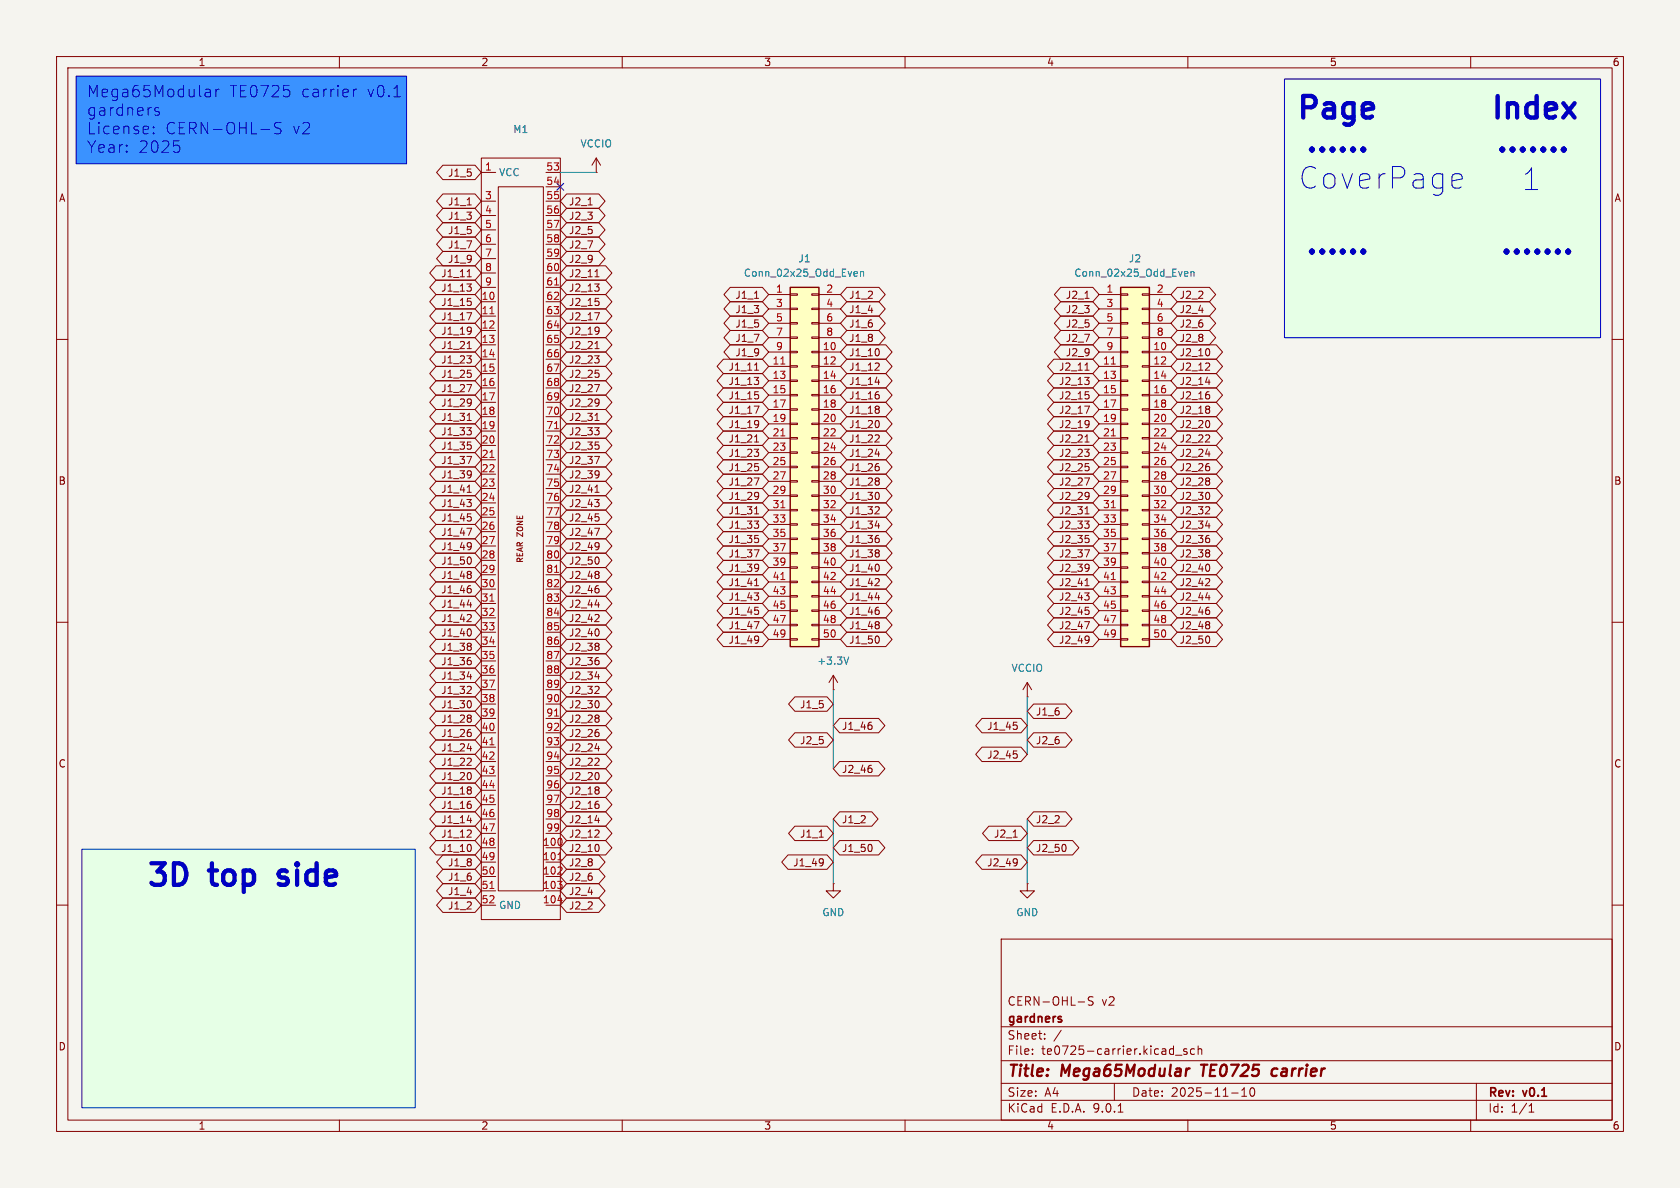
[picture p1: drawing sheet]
<svg xmlns="http://www.w3.org/2000/svg" width="297mm" height="210mm" viewBox="0 0 297 210" stroke-linecap="round" stroke-linejoin="round" font-family="sans-serif">
<defs><g id="words">
<g font-size="5.3" fill="#0000c2">
<text x="228.7" y="22.1">Page</text>
<text x="230.3" y="27.9">......</text>
<text x="263.9" y="27.9">.......</text>
<text x="229.6" y="33.6">CoverPage</text>
<text x="269.1" y="33.9">1</text>
<text x="230.3" y="46">......</text>
<text x="264.7" y="46">.......</text>
<text x="25.5" y="157.7">3D</text>
<text x="37.3" y="157.7">top</text>
<text x="50.8" y="157.7">side</text>
</g>
<g font-size="2.8" fill="#0000c2">
<text x="15.2" y="17.5">Mega65Modular</text>
<text x="40.4" y="17.5">TE0725</text>
<text x="53.2" y="17.5">carrier</text>
<text x="64.8" y="17.5">v0.1</text>
<text x="15.2" y="20.8">gardners</text>
<text x="15.2" y="24">License:</text>
<text x="15.2" y="27.3">Year:</text>
<text x="24.4" y="27.3">2025</text>
<text x="29.1" y="24">CERN-OHL-S</text>
<text x="51.6" y="24">v2</text>
</g>
<g font-size="2.8" fill="#840000">
<text x="178" y="190.9">Title:</text>
<text x="187.7" y="190.9">Mega65Modular</text>
<text x="213.2" y="190.9">TE0725</text>
<text x="226.5" y="190.9">carrier</text>
</g>
<g font-size="2.1" fill="#840000">
<text x="178" y="178">CERN-OHL-S</text>
<text x="194.7" y="178">v2</text>
<text x="178" y="184">Sheet:</text>
<text x="178" y="181.2">gardners</text>
<text x="178" y="186.7">File:</text>
<text x="184.1" y="186.7">te0725-carrier.kicad_sch</text>
<text x="178" y="196.9">KiCad</text>
<text x="178" y="194.1">Size:</text>
<text x="184.7" y="194.1">A4</text>
<text x="185.7" y="196.9">E.D.A.</text>
<text x="193.3" y="196.9">9.0.1</text>
<text x="200" y="194.1">Date:</text>
<text x="207" y="194.1">2025-11-10</text>
<text x="263" y="194.3">Rev:</text>
<text x="263" y="196.9">Id:</text>
<text x="267.1" y="196.9">1/1</text>
<text x="269.4" y="194.3">v0.1</text>
</g>
<g font-size="1.8" fill="#840000">
<text x="35" y="11.9">1</text>
<text x="85" y="11.9">2</text>
<text x="135" y="11.9">3</text>
<text x="185" y="11.9">4</text>
<text x="235" y="11.9">5</text>
<text x="285" y="11.9">6</text>
<text x="10.3" y="35.9">A</text>
<text x="79.1" y="31.4">J1_5</text>
<text x="285.3" y="35.9">A</text>
<text x="79.1" y="36.5">J1_1</text>
<text x="79.1" y="39.1">J1_3</text>
<text x="79.1" y="41.6">J1_5</text>
<text x="100.5" y="36.5">J2_1</text>
<text x="100.5" y="39.1">J2_3</text>
<text x="100.5" y="41.6">J2_5</text>
<text x="79.1" y="44.1">J1_7</text>
<text x="79.1" y="46.7">J1_9</text>
<text x="100.5" y="44.1">J2_7</text>
<text x="100.5" y="46.7">J2_9</text>
<text x="77.9" y="49.2">J1_11</text>
<text x="77.9" y="51.8">J1_13</text>
<text x="100.5" y="49.2">J2_11</text>
<text x="100.5" y="51.8">J2_13</text>
<text x="129.9" y="53">J1_1</text>
<text x="150" y="53">J1_2</text>
<text x="188.3" y="53">J2_1</text>
<text x="208.4" y="53">J2_2</text>
<text x="77.9" y="56.8">J1_17</text>
<text x="77.9" y="54.3">J1_15</text>
<text x="77.9" y="59.4">J1_19</text>
<text x="100.5" y="56.8">J2_17</text>
<text x="100.5" y="54.3">J2_15</text>
<text x="100.5" y="59.4">J2_19</text>
<text x="129.9" y="55.6">J1_3</text>
<text x="129.9" y="58.1">J1_5</text>
<text x="150" y="55.6">J1_4</text>
<text x="150" y="58.1">J1_6</text>
<text x="188.3" y="58.1">J2_5</text>
<text x="188.3" y="55.6">J2_3</text>
<text x="208.4" y="58.1">J2_6</text>
<text x="208.4" y="55.6">J2_4</text>
<text x="77.9" y="64.5">J1_23</text>
<text x="77.9" y="61.9">J1_21</text>
<text x="100.5" y="61.9">J2_21</text>
<text x="100.5" y="64.5">J2_23</text>
<text x="128.7" y="65.7">J1_11</text>
<text x="129.9" y="60.6">J1_7</text>
<text x="129.9" y="63.2">J1_9</text>
<text x="150" y="63.2">J1_10</text>
<text x="150" y="60.6">J1_8</text>
<text x="150" y="65.7">J1_12</text>
<text x="187.1" y="65.7">J2_11</text>
<text x="188.3" y="63.2">J2_9</text>
<text x="188.3" y="60.6">J2_7</text>
<text x="208.4" y="60.6">J2_8</text>
<text x="208.4" y="65.7">J2_12</text>
<text x="208.4" y="63.2">J2_10</text>
<text x="77.9" y="69.5">J1_27</text>
<text x="77.9" y="67">J1_25</text>
<text x="100.5" y="69.5">J2_27</text>
<text x="100.5" y="67">J2_25</text>
<text x="128.7" y="70.8">J1_15</text>
<text x="128.7" y="68.3">J1_13</text>
<text x="150" y="70.8">J1_16</text>
<text x="150" y="68.3">J1_14</text>
<text x="187.1" y="68.3">J2_13</text>
<text x="187.1" y="70.8">J2_15</text>
<text x="208.4" y="70.8">J2_16</text>
<text x="208.4" y="68.3">J2_14</text>
<text x="77.9" y="77.2">J1_33</text>
<text x="77.9" y="72.1">J1_29</text>
<text x="77.9" y="74.6">J1_31</text>
<text x="100.5" y="77.2">J2_33</text>
<text x="100.5" y="74.6">J2_31</text>
<text x="100.5" y="72.1">J2_29</text>
<text x="128.7" y="75.9">J1_19</text>
<text x="128.7" y="73.3">J1_17</text>
<text x="150" y="73.3">J1_18</text>
<text x="150" y="75.9">J1_20</text>
<text x="187.1" y="75.9">J2_19</text>
<text x="187.1" y="73.3">J2_17</text>
<text x="208.4" y="73.3">J2_18</text>
<text x="208.4" y="75.9">J2_20</text>
<text x="77.9" y="79.7">J1_35</text>
<text x="77.9" y="82.2">J1_37</text>
<text x="100.5" y="82.2">J2_37</text>
<text x="100.5" y="79.7">J2_35</text>
<text x="128.7" y="83.5">J1_25</text>
<text x="128.7" y="81">J1_23</text>
<text x="128.7" y="78.4">J1_21</text>
<text x="150" y="78.4">J1_22</text>
<text x="150" y="81">J1_24</text>
<text x="150" y="83.5">J1_26</text>
<text x="187.1" y="83.5">J2_25</text>
<text x="187.1" y="81">J2_23</text>
<text x="187.1" y="78.4">J2_21</text>
<text x="208.4" y="78.4">J2_22</text>
<text x="208.4" y="81">J2_24</text>
<text x="208.4" y="83.5">J2_26</text>
<text x="10.3" y="85.9">B</text>
<text x="77.9" y="89.9">J1_43</text>
<text x="77.9" y="87.3">J1_41</text>
<text x="77.9" y="84.8">J1_39</text>
<text x="100.5" y="87.3">J2_41</text>
<text x="100.5" y="89.9">J2_43</text>
<text x="100.5" y="84.8">J2_39</text>
<text x="128.7" y="86">J1_27</text>
<text x="128.7" y="88.6">J1_29</text>
<text x="150" y="88.6">J1_30</text>
<text x="150" y="86">J1_28</text>
<text x="187.1" y="88.6">J2_29</text>
<text x="187.1" y="86">J2_27</text>
<text x="208.4" y="88.6">J2_30</text>
<text x="208.4" y="86">J2_28</text>
<text x="285.3" y="85.9">B</text>
<text x="77.9" y="94.9">J1_47</text>
<text x="77.9" y="92.4">J1_45</text>
<text x="100.5" y="92.4">J2_45</text>
<text x="100.5" y="94.9">J2_47</text>
<text x="128.7" y="91.1">J1_31</text>
<text x="128.7" y="93.7">J1_33</text>
<text x="150" y="93.7">J1_34</text>
<text x="150" y="91.1">J1_32</text>
<text x="187.1" y="91.1">J2_31</text>
<text x="187.1" y="93.7">J2_33</text>
<text x="208.4" y="93.7">J2_34</text>
<text x="208.4" y="91.1">J2_32</text>
<text x="77.9" y="97.5">J1_49</text>
<text x="77.9" y="100">J1_50</text>
<text x="100.5" y="97.5">J2_49</text>
<text x="100.5" y="100">J2_50</text>
<text x="128.7" y="98.7">J1_37</text>
<text x="128.7" y="96.2">J1_35</text>
<text x="128.7" y="101.3">J1_39</text>
<text x="150" y="101.3">J1_40</text>
<text x="150" y="98.7">J1_38</text>
<text x="150" y="96.2">J1_36</text>
<text x="187.1" y="101.3">J2_39</text>
<text x="187.1" y="96.2">J2_35</text>
<text x="187.1" y="98.7">J2_37</text>
<text x="208.4" y="98.7">J2_38</text>
<text x="208.4" y="101.3">J2_40</text>
<text x="208.4" y="96.2">J2_36</text>
<text x="77.9" y="107.6">J1_44</text>
<text x="77.9" y="105.1">J1_46</text>
<text x="77.9" y="102.6">J1_48</text>
<text x="100.5" y="102.6">J2_48</text>
<text x="100.5" y="105.1">J2_46</text>
<text x="100.5" y="107.6">J2_44</text>
<text x="128.7" y="106.4">J1_43</text>
<text x="128.7" y="103.8">J1_41</text>
<text x="150" y="103.8">J1_42</text>
<text x="150" y="106.4">J1_44</text>
<text x="187.1" y="103.8">J2_41</text>
<text x="187.1" y="106.4">J2_43</text>
<text x="208.4" y="103.8">J2_42</text>
<text x="208.4" y="106.4">J2_44</text>
<text x="77.9" y="110.2">J1_42</text>
<text x="77.9" y="112.7">J1_40</text>
<text x="100.5" y="112.7">J2_40</text>
<text x="100.5" y="110.2">J2_42</text>
<text x="128.7" y="114">J1_49</text>
<text x="128.7" y="111.4">J1_47</text>
<text x="128.7" y="108.9">J1_45</text>
<text x="150" y="111.4">J1_48</text>
<text x="150" y="114">J1_50</text>
<text x="150" y="108.9">J1_46</text>
<text x="187.1" y="111.4">J2_47</text>
<text x="187.1" y="114">J2_49</text>
<text x="187.1" y="108.9">J2_45</text>
<text x="208.4" y="111.4">J2_48</text>
<text x="208.4" y="108.9">J2_46</text>
<text x="208.4" y="114">J2_50</text>
<text x="77.9" y="115.3">J1_38</text>
<text x="77.9" y="117.8">J1_36</text>
<text x="100.5" y="115.3">J2_38</text>
<text x="100.5" y="117.8">J2_36</text>
<text x="77.9" y="120.3">J1_34</text>
<text x="77.9" y="122.9">J1_32</text>
<text x="77.9" y="125.4">J1_30</text>
<text x="100.5" y="122.9">J2_32</text>
<text x="100.5" y="125.4">J2_30</text>
<text x="100.5" y="120.3">J2_34</text>
<text x="141.3" y="125.4">J1_5</text>
<text x="77.9" y="130.5">J1_26</text>
<text x="77.9" y="128">J1_28</text>
<text x="100.5" y="128">J2_28</text>
<text x="100.5" y="130.5">J2_26</text>
<text x="141.3" y="131.8">J2_5</text>
<text x="148.7" y="129.2">J1_46</text>
<text x="174.4" y="129.2">J1_45</text>
<text x="183" y="131.8">J2_6</text>
<text x="183" y="126.7">J1_6</text>
<text x="10.3" y="135.9">C</text>
<text x="77.9" y="135.6">J1_22</text>
<text x="77.9" y="133">J1_24</text>
<text x="100.5" y="135.6">J2_22</text>
<text x="100.5" y="133">J2_24</text>
<text x="148.7" y="136.8">J2_46</text>
<text x="174.4" y="134.3">J2_45</text>
<text x="285.3" y="135.9">C</text>
<text x="77.9" y="138.1">J1_20</text>
<text x="77.9" y="140.7">J1_18</text>
<text x="77.9" y="143.2">J1_16</text>
<text x="100.5" y="140.7">J2_18</text>
<text x="100.5" y="143.2">J2_16</text>
<text x="100.5" y="138.1">J2_20</text>
<text x="77.9" y="145.7">J1_14</text>
<text x="77.9" y="148.3">J1_12</text>
<text x="100.5" y="145.7">J2_14</text>
<text x="100.5" y="148.3">J2_12</text>
<text x="141.3" y="148.3">J1_1</text>
<text x="148.7" y="145.7">J1_2</text>
<text x="175.6" y="148.3">J2_1</text>
<text x="183" y="145.7">J2_2</text>
<text x="77.9" y="150.8">J1_10</text>
<text x="79.1" y="153.4">J1_8</text>
<text x="79.1" y="155.9">J1_6</text>
<text x="100.5" y="150.8">J2_10</text>
<text x="100.5" y="153.4">J2_8</text>
<text x="100.5" y="155.9">J2_6</text>
<text x="140.1" y="153.4">J1_49</text>
<text x="148.7" y="150.8">J1_50</text>
<text x="174.4" y="153.4">J2_49</text>
<text x="183" y="150.8">J2_50</text>
<text x="79.1" y="161">J1_2</text>
<text x="79.1" y="158.4">J1_4</text>
<text x="100.5" y="161">J2_2</text>
<text x="100.5" y="158.4">J2_4</text>
<text x="10.3" y="185.9">D</text>
<text x="285.3" y="185.9">D</text>
<text x="35" y="199.9">1</text>
<text x="85" y="199.9">2</text>
<text x="135" y="199.9">3</text>
<text x="185" y="199.9">4</text>
<text x="235" y="199.9">5</text>
<text x="285" y="199.9">6</text>
</g>
<g font-size="1.8" fill="#006464">
<text x="90.6" y="23.7">M1</text>
<text x="102.5" y="26.3">VCCIO</text>
<text x="88.1" y="31.3">VCC</text>
<text x="141" y="46.6">J1</text>
<text x="199.5" y="46.6">J2</text>
<text x="131.4" y="49.1">Conn_02x25_Odd_Even</text>
<text x="189.8" y="49.1">Conn_02x25_Odd_Even</text>
<text x="144.4" y="117.7">+3.3V</text>
<text x="178.7" y="119">VCCIO</text>
<text x="88.1" y="160.9">GND</text>
<text x="145.3" y="162.2">GND</text>
<text x="179.6" y="162.2">GND</text>
</g>
<g font-size="1.8" fill="#a90000">
<text x="85.7" y="30.2">1</text>
<text x="85.7" y="35.3">3</text>
<text x="96.5" y="30.2">53</text>
<text x="96.5" y="32.8">54</text>
<text x="96.5" y="35.3">55</text>
<text x="85.7" y="37.8">4</text>
<text x="85.7" y="40.4">5</text>
<text x="96.5" y="37.8">56</text>
<text x="96.5" y="40.4">57</text>
<text x="85.7" y="42.9">6</text>
<text x="85.7" y="45.5">7</text>
<text x="96.5" y="42.9">58</text>
<text x="96.5" y="45.5">59</text>
<text x="85" y="53.1">10</text>
<text x="85.7" y="48">8</text>
<text x="85.7" y="50.5">9</text>
<text x="96.5" y="48">60</text>
<text x="96.5" y="50.5">61</text>
<text x="96.5" y="53.1">62</text>
<text x="137.1" y="51.8">1</text>
<text x="146" y="51.8">2</text>
<text x="195.5" y="51.8">1</text>
<text x="204.4" y="51.8">2</text>
<text x="85" y="55.6">11</text>
<text x="85" y="58.2">12</text>
<text x="96.5" y="55.6">63</text>
<text x="96.5" y="58.2">64</text>
<text x="137.1" y="54.4">3</text>
<text x="137.1" y="56.9">5</text>
<text x="137.1" y="59.4">7</text>
<text x="146" y="54.4">4</text>
<text x="146" y="56.9">6</text>
<text x="146" y="59.4">8</text>
<text x="195.5" y="54.4">3</text>
<text x="195.5" y="56.9">5</text>
<text x="195.5" y="59.4">7</text>
<text x="204.4" y="54.4">4</text>
<text x="204.4" y="56.9">6</text>
<text x="204.4" y="59.4">8</text>
<text x="85" y="60.7">13</text>
<text x="85" y="63.2">14</text>
<text x="85" y="65.8">15</text>
<text x="96.5" y="60.7">65</text>
<text x="96.5" y="63.2">66</text>
<text x="96.5" y="65.8">67</text>
<text x="136.5" y="64.5">11</text>
<text x="137.1" y="62">9</text>
<text x="145.4" y="62">10</text>
<text x="145.4" y="64.5">12</text>
<text x="194.9" y="64.5">11</text>
<text x="195.5" y="62">9</text>
<text x="203.8" y="62">10</text>
<text x="203.8" y="64.5">12</text>
<text x="85" y="68.3">16</text>
<text x="85" y="70.9">17</text>
<text x="96.5" y="68.3">68</text>
<text x="96.5" y="70.9">69</text>
<text x="136.5" y="67.1">13</text>
<text x="136.5" y="69.6">15</text>
<text x="145.4" y="67.1">14</text>
<text x="145.4" y="69.6">16</text>
<text x="194.9" y="67.1">13</text>
<text x="194.9" y="69.6">15</text>
<text x="203.8" y="67.1">14</text>
<text x="203.8" y="69.6">16</text>
<text x="85" y="73.4">18</text>
<text x="85" y="75.9">19</text>
<text x="96.5" y="73.4">70</text>
<text x="96.5" y="75.9">71</text>
<text x="136.5" y="72.1">17</text>
<text x="136.5" y="74.7">19</text>
<text x="136.5" y="77.2">21</text>
<text x="145.4" y="72.1">18</text>
<text x="145.4" y="74.7">20</text>
<text x="145.4" y="77.2">22</text>
<text x="194.9" y="72.1">17</text>
<text x="194.9" y="74.7">19</text>
<text x="194.9" y="77.2">21</text>
<text x="203.8" y="72.1">18</text>
<text x="203.8" y="74.7">20</text>
<text x="203.8" y="77.2">22</text>
<text x="85" y="78.5">20</text>
<text x="85" y="81">21</text>
<text x="85" y="83.6">22</text>
<text x="96.5" y="78.5">72</text>
<text x="96.5" y="81">73</text>
<text x="96.5" y="83.6">74</text>
<text x="136.5" y="79.8">23</text>
<text x="136.5" y="82.3">25</text>
<text x="145.4" y="79.8">24</text>
<text x="145.4" y="82.3">26</text>
<text x="194.9" y="79.8">23</text>
<text x="194.9" y="82.3">25</text>
<text x="203.8" y="79.8">24</text>
<text x="203.8" y="82.3">26</text>
<text x="85" y="86.1">23</text>
<text x="85" y="88.6">24</text>
<text x="96.5" y="86.1">75</text>
<text x="96.5" y="88.6">76</text>
<text x="136.5" y="84.8">27</text>
<text x="136.5" y="87.4">29</text>
<text x="136.5" y="89.9">31</text>
<text x="145.4" y="84.8">28</text>
<text x="145.4" y="87.4">30</text>
<text x="145.4" y="89.9">32</text>
<text x="194.9" y="84.8">27</text>
<text x="194.9" y="87.4">29</text>
<text x="194.9" y="89.9">31</text>
<text x="203.8" y="84.8">28</text>
<text x="203.8" y="87.4">30</text>
<text x="203.8" y="89.9">32</text>
<text x="85" y="91.2">25</text>
<text x="85" y="93.7">26</text>
<text x="96.5" y="91.2">77</text>
<text x="96.5" y="93.7">78</text>
<text x="136.5" y="92.5">33</text>
<text x="136.5" y="95">35</text>
<text x="145.4" y="92.5">34</text>
<text x="145.4" y="95">36</text>
<text x="194.9" y="92.5">33</text>
<text x="194.9" y="95">35</text>
<text x="203.8" y="92.5">34</text>
<text x="203.8" y="95">36</text>
<text x="85" y="96.3">27</text>
<text x="85" y="98.8">28</text>
<text x="85" y="101.3">29</text>
<text x="96.5" y="96.3">79</text>
<text x="96.5" y="98.8">80</text>
<text x="96.5" y="101.3">81</text>
<text x="136.5" y="97.5">37</text>
<text x="136.5" y="100.1">39</text>
<text x="145.4" y="97.5">38</text>
<text x="145.4" y="100.1">40</text>
<text x="194.9" y="97.5">37</text>
<text x="194.9" y="100.1">39</text>
<text x="203.8" y="97.5">38</text>
<text x="203.8" y="100.1">40</text>
<text x="85" y="103.9">30</text>
<text x="85" y="106.4">31</text>
<text x="96.5" y="103.9">82</text>
<text x="96.5" y="106.4">83</text>
<text x="136.5" y="102.6">41</text>
<text x="136.5" y="105.2">43</text>
<text x="136.5" y="107.7">45</text>
<text x="145.4" y="102.6">42</text>
<text x="145.4" y="105.2">44</text>
<text x="145.4" y="107.7">46</text>
<text x="194.9" y="102.6">41</text>
<text x="194.9" y="105.2">43</text>
<text x="194.9" y="107.7">45</text>
<text x="203.8" y="102.6">42</text>
<text x="203.8" y="105.2">44</text>
<text x="203.8" y="107.7">46</text>
<text x="85" y="109">32</text>
<text x="85" y="111.5">33</text>
<text x="96.5" y="109">84</text>
<text x="96.5" y="111.5">85</text>
<text x="136.5" y="110.2">47</text>
<text x="136.5" y="112.8">49</text>
<text x="145.4" y="110.2">48</text>
<text x="145.4" y="112.8">50</text>
<text x="194.9" y="110.2">47</text>
<text x="194.9" y="112.8">49</text>
<text x="203.8" y="110.2">48</text>
<text x="203.8" y="112.8">50</text>
<text x="85" y="114">34</text>
<text x="85" y="116.6">35</text>
<text x="85" y="119.1">36</text>
<text x="96.5" y="114">86</text>
<text x="96.5" y="116.6">87</text>
<text x="96.5" y="119.1">88</text>
<text x="85" y="121.7">37</text>
<text x="85" y="124.2">38</text>
<text x="96.5" y="121.7">89</text>
<text x="96.5" y="124.2">90</text>
<text x="85" y="126.7">39</text>
<text x="85" y="129.3">40</text>
<text x="85" y="131.8">41</text>
<text x="96.5" y="126.7">91</text>
<text x="96.5" y="129.3">92</text>
<text x="96.5" y="131.8">93</text>
<text x="85" y="134.4">42</text>
<text x="85" y="136.9">43</text>
<text x="96.5" y="134.4">94</text>
<text x="96.5" y="136.9">95</text>
<text x="85" y="139.4">44</text>
<text x="85" y="142">45</text>
<text x="96.5" y="139.4">96</text>
<text x="96.5" y="142">97</text>
<text x="85" y="144.5">46</text>
<text x="85" y="147.1">47</text>
<text x="85" y="149.6">48</text>
<text x="95.9" y="149.6">100</text>
<text x="96.5" y="144.5">98</text>
<text x="96.5" y="147.1">99</text>
<text x="85" y="152.1">49</text>
<text x="85" y="154.7">50</text>
<text x="95.9" y="152.1">101</text>
<text x="95.9" y="154.7">102</text>
<text x="85" y="157.2">51</text>
<text x="85" y="159.8">52</text>
<text x="95.9" y="157.2">103</text>
<text x="95.9" y="159.8">104</text>
</g>
<text font-size="1.4" fill="#840000" x="92.7" y="99.6" transform="rotate(-90 92.7 99.6)">REAR ZONE</text>
</g></defs>
<path d="M0 0h297v210h-297z" fill="#f5f4ef" stroke="#f5f4ef" stroke-width=".18"/>
<g fill="none" stroke="#840000" stroke-width=".18">
<path d="M10 10h277v190h-277zM12 12h273v186h-273zM60 10v2M110 10v2M160 10v2M210 10v2M260 10v2M10 60h2M285 60h2M10 110h2M285 110h2M10 160h2"/>
<path d="M177 166h108v32h-108zM190.6 177.1h1.1M193.2 176.3l-.5-.1-.2 .1v.5l.6 .3 .1 .3-.2 .3-.6-.1M285 160h2M60 198v2M110 198v2M160 198v2M177 194.5h108M177 191.5h108M177 187.5h108M177 181.5h108M182.5 186.3v.1"/>
<path d="M182.5 185.5v.1M184.7 183.6v.1M184.7 182.8v.1M187.6 182.1l-1.3 2M197 191.5v3M197.7 196.6h.8M207.8 186.5h1.2M209.8 185.5l-.3-.1-.3 .2 .1 .2 .5 .2v.3h-.6M210 198v2M211.2 185.5l-.5-.1-.2 .3v.4l.1 .2h.6M211.8 185.5l.2-.1 .4 .1 .1 .9M211.8 184.9v1.5"/>
<path d="M217.7 193.2h1.2M219.5 193.8h.9M219.5 192.7l.5-.4v1.5M221.1 192.4l.2-.1a.81 .81 0 0 1 .6 .6 .81 .81 0 0 1-.3 .8l-.1 .1a.81 .81 0 0 1-.4-1.4zM260 198v2M261 191.5v6.5M270.3 196.6h.9M270.3 195.5l.4-.4v1.5"/>
</g>
<path d="M210.3 188.9l-.5 .2M212.3 188.2h1.2M212.9 188.2l-.3 2M225.8 189a.66 .66 0 0 0-1 .3v.5l.1 .3 .2 .1 .6-.1" fill="none" stroke="#840000" stroke-width=".4"/>
<path d="M187.5 179.7l.1 .1M187.5 180.2l.2 .2-.2 .3" fill="none" stroke="#840000" stroke-width=".3"/>
<path d="M14.5 150.1h58.9v45.7h-58.9z" fill="#e6ffe6"/>
<path d="M13.5 13.5h58.4v15.5h-58.4z" fill="#3a92ff"/>
<path d="M227.1 14h55.9v45.7h-55.9z" fill="#e6ffe6"/>
<path d="M198.1 50.8h5.1v63.5h-5.1z" fill="#ffffc2"/>
<path d="M198.1 50.8h5.1v63.5h-5.1z" fill="none" stroke="#840000" stroke-width=".25"/>
<g fill="none" stroke="#840000" stroke-width=".18">
<path d="M194.3 52.1h3.8M194.3 54.6h3.8M194.3 57.2h3.8M194.3 59.7h3.8M198.1 51.9h1.3v.3h-1.3zM198.1 54.5h1.3v.2h-1.3zM198.1 57h1.3v.3h-1.3zM198.1 59.6h1.3v.2h-1.3zM201.9 51.9h1.3v.3h-1.3zM201.9 54.5h1.3v.2h-1.3zM201.9 57h1.3v.3h-1.3zM201.9 59.6h1.3v.2h-1.3z"/>
<path d="M203.2 52.1h3.8M203.2 54.6h3.8M203.2 57.2h3.8M203.2 59.7h3.8M194.3 62.2h3.8M194.3 64.8h3.8M194.3 67.3h3.8M194.3 69.9h3.8M194.3 72.4h3.8M194.3 74.9h3.8M194.3 77.5h3.8M198.1 62.1h1.3v.3h-1.3z"/>
<path d="M198.1 64.6h1.3v.3h-1.3zM198.1 67.2h1.3v.2h-1.3zM198.1 69.7h1.3v.3h-1.3zM198.1 72.3h1.3v.2h-1.3zM198.1 74.8h1.3v.3h-1.3zM198.1 77.3h1.3v.3h-1.3zM198.1 79.9h1.3v.2h-1.3zM201.9 62.1h1.3v.3h-1.3zM201.9 64.6h1.3v.3h-1.3zM201.9 67.2h1.3v.2h-1.3zM201.9 69.7h1.3v.3h-1.3zM201.9 72.3h1.3v.2h-1.3z"/>
<path d="M201.9 74.8h1.3v.3h-1.3zM201.9 77.3h1.3v.3h-1.3zM201.9 79.9h1.3v.2h-1.3zM203.2 62.2h3.8M203.2 64.8h3.8M203.2 67.3h3.8M203.2 69.9h3.8M203.2 72.4h3.8M203.2 74.9h3.8M203.2 77.5h3.8M194.3 80h3.8M194.3 82.6h3.8"/>
<path d="M194.3 85.1h3.8M194.3 87.6h3.8M194.3 90.2h3.8M194.3 92.7h3.8M194.3 95.3h3.8M194.3 97.8h3.8M198.1 82.4h1.3v.3h-1.3zM198.1 85h1.3v.2h-1.3zM198.1 87.5h1.3v.3h-1.3zM198.1 90h1.3v.3h-1.3zM198.1 92.6h1.3v.2h-1.3zM198.1 95.1h1.3v.3h-1.3z"/>
<path d="M198.1 97.7h1.3v.2h-1.3zM201.9 82.4h1.3v.3h-1.3zM201.9 85h1.3v.2h-1.3zM201.9 87.5h1.3v.3h-1.3zM201.9 90h1.3v.3h-1.3zM201.9 92.6h1.3v.2h-1.3zM201.9 95.1h1.3v.3h-1.3zM201.9 97.7h1.3v.2h-1.3zM203.2 80h3.8M203.2 82.6h3.8M203.2 85.1h3.8M203.2 87.6h3.8"/>
<path d="M203.2 90.2h3.8M203.2 92.7h3.8M203.2 95.3h3.8M203.2 97.8h3.8M194.3 100.3h3.8M194.3 102.9h3.8M194.3 105.4h3.8M194.3 108h3.8M194.3 110.5h3.8M194.3 113h3.8M198.1 100.2h1.3v.3h-1.3zM198.1 102.7h1.3v.3h-1.3z"/>
<path d="M198.1 105.3h1.3v.2h-1.3zM198.1 107.8h1.3v.3h-1.3zM198.1 110.4h1.3v.2h-1.3zM198.1 112.9h1.3v.3h-1.3zM201.9 100.2h1.3v.3h-1.3zM201.9 102.7h1.3v.3h-1.3zM201.9 105.3h1.3v.2h-1.3zM201.9 107.8h1.3v.3h-1.3zM201.9 110.4h1.3v.2h-1.3zM201.9 112.9h1.3v.3h-1.3zM203.2 100.3h3.8M203.2 102.9h3.8"/>
<path d="M203.2 105.4h3.8M203.2 108h3.8M203.2 110.5h3.8M203.2 113h3.8M181.6 123.2h.1M181.6 120.7l-.8 1.2M181.6 120.7l.8 1.2M181.6 120.7v2.5"/>
</g>
<path d="M196.5 64.4h.7M196.5 77.1h.7M196.5 89.8h.7M196.5 102.5h.7" fill="none" stroke="#a90000" stroke-width=".18"/>
<path d="M209.6 48l.3 .1 .1 .2-.6 .1M209.9 48.8h-.3M210.5 48.1l.2-.1 .3 .1 .1 .7M210.5 48v.8" fill="none" stroke="#006464" stroke-width=".18"/>
<path d="M139.7 50.8h5.1v63.5h-5.1z" fill="#ffffc2"/>
<path d="M139.7 50.8h5.1v63.5h-5.1z" fill="none" stroke="#840000" stroke-width=".25"/>
<g fill="none" stroke="#840000" stroke-width=".18">
<path d="M78.3 34.3h5.7l1.1 1.3-1.1 1.2h-5.7l-1.1-1.2zM78.3 29.2h5.7l1.1 1.3-1.1 1.3h-5.7l-1.1-1.3zM78.3 36.8h5.7l1.1 1.3-1.1 1.3h-5.7l-1.1-1.3zM78.3 39.4h5.7l1.1 1.2-1.1 1.3h-5.7l-1.1-1.3zM82.6 36.2h.7M85.1 27.9h14v134.7h-14zM85.1 30.5h2.5M85.1 35.6h2.5M85.1 38.1h2.5M88.1 33h8v124.5h-8zM96.5 30.5h2.6M96.5 35.6h2.6"/>
<path d="M96.5 38.1h2.6M96.5 33h2.6M100.2 34.3h5.7l1.1 1.3-1.1 1.2h-5.7l-1.1-1.2zM100.2 36.8h5.7l1.1 1.3-1.1 1.3h-5.7l-1.1-1.3zM100.2 39.4h5.7l1.1 1.2-1.1 1.3h-5.7l-1.1-1.3zM104 36.2h.7M105.4 30.5h.1M105.4 27.9l-.8 1.3M105.4 27.9l.8 1.3M105.4 27.9v2.6M77.1 54.6h6.9l1.1 1.3-1.1 1.3h-6.9l-1.1-1.3zM77.1 59.7h6.9l1.1 1.3-1.1 1.2h-6.9l-1.1-1.2z"/>
<path d="M77.1 52.1h6.9l1.1 1.2-1.1 1.3h-6.9l-1.1-1.3zM77.1 47h6.9l1.1 1.3-1.1 1.2h-6.9l-1.1-1.2zM77.1 57.1h6.9l1.1 1.3-1.1 1.3h-6.9l-1.1-1.3zM77.1 49.5h6.9l1.1 1.3-1.1 1.3h-6.9l-1.1-1.3zM78.3 41.9h5.7l1.1 1.3-1.1 1.3h-5.7l-1.1-1.3zM78.3 44.4h5.7l1.1 1.3-1.1 1.3h-5.7l-1.1-1.3zM82.5 55.3h.9l-.6 1.3M82.5 50.2h.8l-.4 .5M82.6 48.9h.7M82.7 52.7h.6M83.2 53.3l.1 .2-.1 .4M83.2 57.9h.1a1.07 1.07 0 0 1-.2 1.1"/>
<path d="M83.3 50.8v.5M83.3 58.4l-.1 .1M85.1 40.6h2.5M85.1 43.2h2.5M85.1 45.7h2.5M85.1 48.3h2.5M85.1 50.8h2.5M85.1 53.3h2.5M85.1 55.9h2.5M85.1 58.4h2.5M96.5 40.6h2.6M96.5 43.2h2.6"/>
<path d="M96.5 45.7h2.6M96.5 48.3h2.6M96.5 50.8h2.6M96.5 53.3h2.6M96.5 55.9h2.6M96.5 58.4h2.6M100.2 59.7h6.9l1.1 1.3-1.1 1.2h-6.9l-1.1-1.2zM100.2 41.9h5.7l1.1 1.3-1.1 1.3h-5.7l-1.1-1.3zM100.2 44.4h5.7l1.1 1.3-1.1 1.3h-5.7l-1.1-1.3zM100.2 54.6h6.9l1.1 1.3-1.1 1.3h-6.9l-1.1-1.3zM100.2 47h6.9l1.1 1.3-1.1 1.2h-6.9l-1.1-1.2zM100.2 49.5h6.9l1.1 1.3-1.1 1.3h-6.9l-1.1-1.3z"/>
<path d="M100.2 52.1h6.9l1.1 1.2-1.1 1.3h-6.9l-1.1-1.3zM100.2 57.1h6.9l1.1 1.3-1.1 1.3h-6.9l-1.1-1.3zM105.1 55.3h.9l-.6 1.3M105.1 50.2h.8l-.4 .5M105.2 48.9h.7M105.9 50.8v.5M105.9 53.3v.6M105.9 57.9v.9M105.9 58.4v.1M129.1 53.3h5.7l1.1 1.3-1.1 1.3h-5.7l-1.1-1.3zM129.1 58.4h5.7l1.1 1.3-1.1 1.3h-5.7l-1.1-1.3zM129.1 55.9h5.7l1.1 1.3-1.1 1.2h-5.7l-1.1-1.2z"/>
<path d="M129.1 50.8h5.7l1.1 1.3-1.1 1.2h-5.7l-1.1-1.2zM133.4 52.7h.7M135.9 52.1h3.8M135.9 54.6h3.8M135.9 57.2h3.8M135.9 59.7h3.8M139.7 51.9h1.3v.3h-1.3zM139.7 54.5h1.3v.2h-1.3zM139.7 57h1.3v.3h-1.3zM139.7 59.6h1.3v.2h-1.3zM143.5 51.9h1.3v.3h-1.3zM143.5 54.5h1.3v.2h-1.3z"/>
<path d="M143.5 57h1.3v.3h-1.3zM143.5 59.6h1.3v.2h-1.3zM144.8 52.1h3.8M144.8 54.6h3.8M144.8 57.2h3.8M144.8 59.7h3.8M149.7 58.4h5.7l1.1 1.3-1.1 1.3h-5.7l-1.1-1.3zM149.7 50.8h5.7l1.1 1.3-1.1 1.2h-5.7l-1.1-1.2zM149.7 53.3h5.7l1.1 1.3-1.1 1.3h-5.7l-1.1-1.3zM149.7 55.9h5.7l1.1 1.3-1.1 1.2h-5.7l-1.1-1.2zM187.5 55.9h5.7l1.1 1.3-1.1 1.2h-5.7l-1.1-1.2zM187.5 58.4h5.7l1.1 1.3-1.1 1.3h-5.7l-1.1-1.3z"/>
<path d="M187.5 53.3h5.7l1.1 1.3-1.1 1.3h-5.7l-1.1-1.3zM187.5 50.8h5.7l1.1 1.3-1.1 1.2h-5.7l-1.1-1.2zM191.8 52.7h.7M208.1 58.4h5.7l1.1 1.3-1.1 1.3h-5.7l-1.1-1.3zM208.1 55.9h5.7l1.1 1.3-1.1 1.2h-5.7l-1.1-1.2zM208.1 53.3h5.7l1.1 1.3-1.1 1.3h-5.7l-1.1-1.3zM208.1 50.8h5.7l1.1 1.3-1.1 1.2h-5.7l-1.1-1.2zM77.1 67.3h6.9l1.1 1.3-1.1 1.3h-6.9l-1.1-1.3zM77.1 74.9h6.9l1.1 1.3-1.1 1.3h-6.9l-1.1-1.3zM77.1 62.2h6.9l1.1 1.3-1.1 1.3h-6.9l-1.1-1.3zM77.1 77.5h6.9l1.1 1.2-1.1 1.3h-6.9l-1.1-1.3zM77.1 69.8h6.9l1.1 1.3-1.1 1.3h-6.9l-1.1-1.3z"/>
<path d="M77.1 72.4h6.9l1.1 1.3-1.1 1.2h-6.9l-1.1-1.2zM77.1 64.8h6.9l1.1 1.2-1.1 1.3h-6.9l-1.1-1.3zM82.5 68h.9l-.6 1.3M82.5 75.6h.8l-.4 .5M82.5 62.9h.8l-.4 .5M82.6 61.6h.7M82.6 74.3h.7M82.7 78.1h.6M82.7 65.4h.6M83.2 66l.1 .2-.1 .4M83.2 70.6h.1a1.07 1.07 0 0 1-.2 1.1M83.2 78.7l.1 .2-.1 .4"/>
<path d="M83.3 76.2v.5M83.3 63.5v.5M83.3 71.1l-.1 .1M85.1 61h2.5M85.1 63.5h2.5M85.1 66h2.5M85.1 68.6h2.5M85.1 71.1h2.5M85.1 73.7h2.5M85.1 76.2h2.5M85.1 78.7h2.5M96.5 61h2.6"/>
<path d="M96.5 63.5h2.6M96.5 66h2.6M96.5 68.6h2.6M96.5 71.1h2.6M96.5 73.7h2.6M96.5 76.2h2.6M96.5 78.7h2.6M100.2 77.5h6.9l1.1 1.2-1.1 1.3h-6.9l-1.1-1.3zM100.2 67.3h6.9l1.1 1.3-1.1 1.3h-6.9l-1.1-1.3zM100.2 62.2h6.9l1.1 1.3-1.1 1.3h-6.9l-1.1-1.3zM100.2 64.8h6.9l1.1 1.2-1.1 1.3h-6.9l-1.1-1.3zM100.2 74.9h6.9l1.1 1.3-1.1 1.3h-6.9l-1.1-1.3z"/>
<path d="M100.2 72.4h6.9l1.1 1.3-1.1 1.2h-6.9l-1.1-1.2zM100.2 69.8h6.9l1.1 1.3-1.1 1.3h-6.9l-1.1-1.3zM105.1 68h.9l-.6 1.3M105.1 75.6h.8l-.4 .5M105.1 62.9h.8l-.4 .5M105.2 61.6h.7M105.2 74.3h.7M105.9 63.5v.5M105.9 66v.6M105.9 70.6v.9M105.9 76.2v.5M105.9 78.7v.6"/>
<path d="M105.9 71.1v.1M127.9 78.7h6.9l1.1 1.3-1.1 1.3h-6.9l-1.1-1.3zM127.9 63.5h6.9l1.1 1.3-1.1 1.2h-6.9l-1.1-1.2zM127.9 76.2h6.9l1.1 1.3-1.1 1.2h-6.9l-1.1-1.2zM127.9 68.6h6.9l1.1 1.3-1.1 1.2h-6.9l-1.1-1.2zM127.9 73.7h6.9l1.1 1.2-1.1 1.3h-6.9l-1.1-1.3zM127.9 71.1h6.9l1.1 1.3-1.1 1.3h-6.9l-1.1-1.3zM127.9 66h6.9l1.1 1.3-1.1 1.3h-6.9l-1.1-1.3zM129.1 61h5.7l1.1 1.2-1.1 1.3h-5.7l-1.1-1.3zM133.3 79.4h.8l-.4 .5M133.3 66.7h.8l-.4 .5M133.3 71.8h.9l-.6 1.3"/>
<path d="M133.4 78.1h.7M133.4 65.4h.7M133.5 69.3h.6M134 69.8l.1 .2-.1 .5M134 74.4l.1 .1a1.07 1.07 0 0 1-.2 1M134.1 67.3v.6M134.1 74.9l-.1 .2M135.9 62.2h3.8M135.9 64.8h3.8M135.9 67.3h3.8M135.9 69.9h3.8M135.9 72.4h3.8"/>
<path d="M135.9 74.9h3.8M135.9 77.5h3.8M139.7 62.1h1.3v.3h-1.3zM139.7 64.6h1.3v.3h-1.3zM139.7 67.2h1.3v.2h-1.3zM139.7 69.7h1.3v.3h-1.3zM139.7 72.3h1.3v.2h-1.3zM139.7 74.8h1.3v.3h-1.3zM139.7 77.3h1.3v.3h-1.3zM139.7 79.9h1.3v.2h-1.3zM143.5 62.1h1.3v.3h-1.3zM143.5 64.6h1.3v.3h-1.3z"/>
<path d="M143.5 67.2h1.3v.2h-1.3zM143.5 69.7h1.3v.3h-1.3zM143.5 72.3h1.3v.2h-1.3zM143.5 74.8h1.3v.3h-1.3zM143.5 77.3h1.3v.3h-1.3zM143.5 79.9h1.3v.2h-1.3zM144.8 62.2h3.8M144.8 64.8h3.8M144.8 67.3h3.8M144.8 69.9h3.8M144.8 72.4h3.8M144.8 74.9h3.8"/>
<path d="M144.8 77.5h3.8M149.7 76.2h6.9l1.1 1.3-1.1 1.2h-6.9l-1.1-1.2zM149.7 61h6.9l1.1 1.2-1.1 1.3h-6.9l-1.1-1.3zM149.7 78.7h6.9l1.1 1.3-1.1 1.3h-6.9l-1.1-1.3zM149.7 71.1h6.9l1.1 1.3-1.1 1.3h-6.9l-1.1-1.3zM149.7 68.6h6.9l1.1 1.3-1.1 1.2h-6.9l-1.1-1.2zM149.7 66h6.9l1.1 1.3-1.1 1.3h-6.9l-1.1-1.3zM149.7 73.7h6.9l1.1 1.2-1.1 1.3h-6.9l-1.1-1.3zM149.7 63.5h6.9l1.1 1.3-1.1 1.2h-6.9l-1.1-1.2zM154.7 67.6h.8M155.3 76.9l.1 .2v.3l-.7 .7h.7M155.3 64.2l.1 .2v.3l-.7 .7h.7"/>
<path d="M155.4 61.9v.8M155.4 69.9v.5M155.4 71.9v.3M155.4 72.5v.4M155.4 74.6v.8M186.3 63.5h6.9l1.1 1.3-1.1 1.2h-6.9l-1.1-1.2zM186.3 66h6.9l1.1 1.3-1.1 1.3h-6.9l-1.1-1.3zM186.3 78.7h6.9l1.1 1.3-1.1 1.3h-6.9l-1.1-1.3zM186.3 68.6h6.9l1.1 1.3-1.1 1.2h-6.9l-1.1-1.2zM186.3 76.2h6.9l1.1 1.3-1.1 1.2h-6.9l-1.1-1.2zM186.3 73.7h6.9l1.1 1.2-1.1 1.3h-6.9l-1.1-1.3zM186.3 71.1h6.9l1.1 1.3-1.1 1.3h-6.9l-1.1-1.3z"/>
<path d="M187.5 61h5.7l1.1 1.2-1.1 1.3h-5.7l-1.1-1.3zM191.8 79.4h.7l-.4 .5M191.8 66.7h.7l-.4 .5M191.8 71.8h.8l-.5 1.3M191.8 78.1h.7M191.8 65.4h.7M191.9 69.3h.6M192.4 69.8l.1 .2-.1 .5M192.4 74.4l.1 .1a1.07 1.07 0 0 1-.1 1M192.5 67.3v.6M192.5 74.9l-.1 .2M208.1 68.6h6.9l1.1 1.3-1.1 1.2h-6.9l-1.1-1.2z"/>
<path d="M208.1 71.1h6.9l1.1 1.3-1.1 1.3h-6.9l-1.1-1.3zM208.1 76.2h6.9l1.1 1.3-1.1 1.2h-6.9l-1.1-1.2zM208.1 78.7h6.9l1.1 1.3-1.1 1.3h-6.9l-1.1-1.3zM208.1 66h6.9l1.1 1.3-1.1 1.3h-6.9l-1.1-1.3zM208.1 63.5h6.9l1.1 1.3-1.1 1.2h-6.9l-1.1-1.2zM208.1 61h6.9l1.1 1.2-1.1 1.3h-6.9l-1.1-1.3zM208.1 73.7h6.9l1.1 1.2-1.1 1.3h-6.9l-1.1-1.3zM213.1 67.6h.8M213.7 76.9l.2 .2-.1 .3-.7 .7h.8M213.7 64.2l.2 .2-.1 .3-.7 .7h.8M213.8 69.9v.5M213.8 61.9v.8"/>
<path d="M213.8 71.9v.3M213.8 72.5v.4M213.8 74.6v.8M77.1 80h6.9l1.1 1.3-1.1 1.3h-6.9l-1.1-1.3zM77.1 95.2h6.9l1.1 1.3-1.1 1.3h-6.9l-1.1-1.3zM77.1 92.7h6.9l1.1 1.3-1.1 1.3h-6.9l-1.1-1.3zM77.1 97.8h6.9l1.1 1.3-1.1 1.2h-6.9l-1.1-1.2zM77.1 90.2h6.9l1.1 1.2-1.1 1.3h-6.9l-1.1-1.3zM77.1 87.6h6.9l1.1 1.3-1.1 1.3h-6.9l-1.1-1.3zM77.1 85.1h6.9l1.1 1.3-1.1 1.2h-6.9l-1.1-1.2zM77.1 82.5h6.9l1.1 1.3-1.1 1.3h-6.9l-1.1-1.3zM82.5 80.7h.9l-.6 1.3"/>
<path d="M82.5 93.4h.9l-.6 1.3M82.5 88.3h.8l-.4 .5M82.6 87h.7M82.7 90.8h.6M83.2 83.3h.1a1.07 1.07 0 0 1-.2 1.1M83.2 91.4l.1 .2-.1 .4M83.2 96h.1a1.07 1.07 0 0 1-.2 1.1M83.3 88.9v.5M83.3 98.7v.8M83.3 96.5l-.1 .1M83.3 83.8l-.1 .1M85.1 81.3h2.5"/>
<path d="M85.1 83.8h2.5M85.1 86.4h2.5M85.1 88.9h2.5M85.1 91.4h2.5M85.1 94h2.5M85.1 96.5h2.5M85.1 99.1h2.5M96.5 81.3h2.6M96.5 83.8h2.6M96.5 86.4h2.6M96.5 88.9h2.6M96.5 91.4h2.6"/>
<path d="M96.5 94h2.6M96.5 96.5h2.6M96.5 99.1h2.6M100.2 90.2h6.9l1.1 1.2-1.1 1.3h-6.9l-1.1-1.3zM100.2 85.1h6.9l1.1 1.3-1.1 1.2h-6.9l-1.1-1.2zM100.2 80h6.9l1.1 1.3-1.1 1.3h-6.9l-1.1-1.3zM100.2 87.6h6.9l1.1 1.3-1.1 1.3h-6.9l-1.1-1.3zM100.2 95.2h6.9l1.1 1.3-1.1 1.3h-6.9l-1.1-1.3zM100.2 82.5h6.9l1.1 1.3-1.1 1.3h-6.9l-1.1-1.3zM100.2 92.7h6.9l1.1 1.3-1.1 1.3h-6.9l-1.1-1.3zM100.2 97.8h6.9l1.1 1.3-1.1 1.2h-6.9l-1.1-1.2zM105.1 80.7h.9l-.6 1.3"/>
<path d="M105.1 93.4h.9l-.6 1.3M105.1 88.3h.8l-.4 .5M105.2 87h.7M105.9 91.4v.6M105.9 83.3v.9M105.9 88.9v.5M105.9 96v.9M105.9 98.7v.8M105.9 96.5v.1M105.9 83.8v.1M127.9 81.3h6.9l1.1 1.3-1.1 1.2h-6.9l-1.1-1.2zM127.9 83.8h6.9l1.1 1.3-1.1 1.3h-6.9l-1.1-1.3z"/>
<path d="M127.9 86.4h6.9l1.1 1.2-1.1 1.3h-6.9l-1.1-1.3zM127.9 88.9h6.9l1.1 1.3-1.1 1.2h-6.9l-1.1-1.2zM127.9 96.5h6.9l1.1 1.3-1.1 1.3h-6.9l-1.1-1.3zM127.9 94h6.9l1.1 1.3-1.1 1.2h-6.9l-1.1-1.2zM127.9 91.4h6.9l1.1 1.3-1.1 1.3h-6.9l-1.1-1.3zM127.9 99.1h6.9l1.1 1.2-1.1 1.3h-6.9l-1.1-1.3zM133.3 84.5h.9l-.6 1.3M133.3 97.2h.9l-.6 1.3M133.3 92.1h.8l-.4 .5M133.4 90.8h.7M133.5 82h.6M133.5 94.7h.6"/>
<path d="M134 82.5l.1 .2-.1 .5M134 87.1l.1 .1a1.07 1.07 0 0 1-.2 1M134 95.2l.1 .2-.1 .5M134 99.8l.1 .1a1.07 1.07 0 0 1-.2 1M134.1 80v.6M134.1 92.7v.6M134.1 87.6l-.1 .2M135.9 80h3.8M135.9 82.6h3.8M135.9 85.1h3.8M135.9 87.6h3.8M135.9 90.2h3.8"/>
<path d="M135.9 92.7h3.8M135.9 95.3h3.8M135.9 97.8h3.8M139.7 82.4h1.3v.3h-1.3zM139.7 85h1.3v.2h-1.3zM139.7 87.5h1.3v.3h-1.3zM139.7 90h1.3v.3h-1.3zM139.7 92.6h1.3v.2h-1.3zM139.7 95.1h1.3v.3h-1.3zM139.7 97.7h1.3v.2h-1.3zM143.5 82.4h1.3v.3h-1.3zM143.5 85h1.3v.2h-1.3z"/>
<path d="M143.5 87.5h1.3v.3h-1.3zM143.5 90h1.3v.3h-1.3zM143.5 92.6h1.3v.2h-1.3zM143.5 95.1h1.3v.3h-1.3zM143.5 97.7h1.3v.2h-1.3zM144.8 80h3.8M144.8 82.6h3.8M144.8 85.1h3.8M144.8 87.6h3.8M144.8 90.2h3.8M144.8 92.7h3.8M144.8 95.3h3.8"/>
<path d="M144.8 97.8h3.8M149.7 99.1h6.9l1.1 1.2-1.1 1.3h-6.9l-1.1-1.3zM149.7 86.4h6.9l1.1 1.2-1.1 1.3h-6.9l-1.1-1.3zM149.7 96.5h6.9l1.1 1.3-1.1 1.3h-6.9l-1.1-1.3zM149.7 83.8h6.9l1.1 1.3-1.1 1.3h-6.9l-1.1-1.3zM149.7 94h6.9l1.1 1.3-1.1 1.2h-6.9l-1.1-1.2zM149.7 81.3h6.9l1.1 1.3-1.1 1.2h-6.9l-1.1-1.2zM149.7 91.4h6.9l1.1 1.3-1.1 1.3h-6.9l-1.1-1.3zM149.7 88.9h6.9l1.1 1.3-1.1 1.2h-6.9l-1.1-1.2zM154.7 80.3h.8M154.7 93h.8M155.3 89.6l.1 .2v.3l-.7 .7h.7"/>
<path d="M155.4 82.6v.5M155.4 84.6v.3M155.4 85.2v.4M155.4 87.3v.8M155.4 95.3v.5M155.4 97.3v.3M155.4 97.9v.4M155.4 100v.8M186.3 99.1h6.9l1.1 1.2-1.1 1.3h-6.9l-1.1-1.3zM186.3 94h6.9l1.1 1.3-1.1 1.2h-6.9l-1.1-1.2zM186.3 88.9h6.9l1.1 1.3-1.1 1.2h-6.9l-1.1-1.2zM186.3 81.3h6.9l1.1 1.3-1.1 1.2h-6.9l-1.1-1.2z"/>
<path d="M186.3 96.5h6.9l1.1 1.3-1.1 1.3h-6.9l-1.1-1.3zM186.3 86.4h6.9l1.1 1.2-1.1 1.3h-6.9l-1.1-1.3zM186.3 83.8h6.9l1.1 1.3-1.1 1.3h-6.9l-1.1-1.3zM186.3 91.4h6.9l1.1 1.3-1.1 1.3h-6.9l-1.1-1.3zM191.8 84.5h.8l-.5 1.3M191.8 97.2h.8l-.5 1.3M191.8 92.1h.7l-.4 .5M191.8 90.8h.7M191.9 82h.6M191.9 94.7h.6M192.4 99.8l.1 .1a1.07 1.07 0 0 1-.1 1M192.4 82.5l.1 .2-.1 .5"/>
<path d="M192.4 87.1l.1 .1a1.07 1.07 0 0 1-.1 1M192.4 95.2l.1 .2-.1 .5M192.5 80v.6M192.5 92.7v.6M192.5 87.6l-.1 .2M208.1 96.5h6.9l1.1 1.3-1.1 1.3h-6.9l-1.1-1.3zM208.1 86.4h6.9l1.1 1.2-1.1 1.3h-6.9l-1.1-1.3zM208.1 99.1h6.9l1.1 1.2-1.1 1.3h-6.9l-1.1-1.3zM208.1 91.4h6.9l1.1 1.3-1.1 1.3h-6.9l-1.1-1.3zM208.1 83.8h6.9l1.1 1.3-1.1 1.3h-6.9l-1.1-1.3zM208.1 94h6.9l1.1 1.3-1.1 1.2h-6.9l-1.1-1.2zM208.1 88.9h6.9l1.1 1.3-1.1 1.2h-6.9l-1.1-1.2z"/>
<path d="M208.1 81.3h6.9l1.1 1.3-1.1 1.2h-6.9l-1.1-1.2zM213.1 80.3h.8M213.1 93h.8M213.7 89.6l.2 .2-.1 .3-.7 .7h.8M213.8 82.6v.5M213.8 84.6v.3M213.8 85.2v.4M213.8 87.3v.8M213.8 95.3v.5M213.8 97.3v.3M213.8 97.9v.4M213.8 100v.8"/>
<path d="M77.1 105.4h6.9l1.1 1.3-1.1 1.3h-6.9l-1.1-1.3zM77.1 102.9h6.9l1.1 1.2-1.1 1.3h-6.9l-1.1-1.3zM77.1 100.3h6.9l1.1 1.3-1.1 1.3h-6.9l-1.1-1.3zM77.1 107.9h6.9l1.1 1.3-1.1 1.3h-6.9l-1.1-1.3zM77.1 110.5h6.9l1.1 1.3-1.1 1.2h-6.9l-1.1-1.2zM77.1 118.1h6.9l1.1 1.3-1.1 1.3h-6.9l-1.1-1.3zM77.1 113h6.9l1.1 1.3-1.1 1.3h-6.9l-1.1-1.3zM77.1 115.6h6.9l1.1 1.2-1.1 1.3h-6.9l-1.1-1.3zM82.6 106.9h.8M82.6 119.6h.8M83.2 108.7l.1 .2v.3l-.8 .7h.8M83.3 101.1v.3"/>
<path d="M83.3 101.7v.4M83.3 104.1v.6M83.3 111.4v.8M83.3 113.8v.3M83.3 114.4v.4M83.3 116.8v.6M85.1 101.6h2.5M85.1 104.1h2.5M85.1 106.7h2.5M85.1 109.2h2.5M85.1 111.8h2.5M85.1 114.3h2.5"/>
<path d="M85.1 116.8h2.5M85.1 119.4h2.5M96.5 101.6h2.6M96.5 104.1h2.6M96.5 106.7h2.6M96.5 109.2h2.6M96.5 111.8h2.6M96.5 114.3h2.6M96.5 116.8h2.6M96.5 119.4h2.6M100.2 118.1h6.9l1.1 1.3-1.1 1.3h-6.9l-1.1-1.3zM100.2 100.3h6.9l1.1 1.3-1.1 1.3h-6.9l-1.1-1.3z"/>
<path d="M100.2 102.9h6.9l1.1 1.2-1.1 1.3h-6.9l-1.1-1.3zM100.2 105.4h6.9l1.1 1.3-1.1 1.3h-6.9l-1.1-1.3zM100.2 113h6.9l1.1 1.3-1.1 1.3h-6.9l-1.1-1.3zM100.2 115.6h6.9l1.1 1.2-1.1 1.3h-6.9l-1.1-1.3zM100.2 110.5h6.9l1.1 1.3-1.1 1.2h-6.9l-1.1-1.2zM100.2 107.9h6.9l1.1 1.3-1.1 1.3h-6.9l-1.1-1.3zM105.2 106.9h.8M105.2 119.6h.8M105.8 108.7l.1 .2v.3l-.8 .7h.8M105.9 101.1v.3M105.9 101.7v.4M105.9 104.1v.6"/>
<path d="M105.9 111.4v.8M105.9 113.8v.3M105.9 114.4v.4M105.9 116.8v.6M127.9 111.8h6.9l1.1 1.2-1.1 1.3h-6.9l-1.1-1.3zM127.9 104.1h6.9l1.1 1.3-1.1 1.3h-6.9l-1.1-1.3zM127.9 101.6h6.9l1.1 1.3-1.1 1.2h-6.9l-1.1-1.2zM127.9 109.2h6.9l1.1 1.3-1.1 1.3h-6.9l-1.1-1.3zM127.9 106.7h6.9l1.1 1.3-1.1 1.2h-6.9l-1.1-1.2zM133.3 109.9h.9l-.6 1.3M133.3 104.8h.8l-.4 .5M133.4 103.5h.7"/>
<path d="M133.5 107.4h.6M134 107.9l.1 .2-.1 .5M134 112.5l.1 .1a1.07 1.07 0 0 1-.2 1M134.1 105.4v.6M134.1 113l-.1 .2M134.1 100.3l-.1 .2M135.9 100.3h3.8M135.9 102.9h3.8M135.9 105.4h3.8M135.9 108h3.8M135.9 110.5h3.8M135.9 113h3.8"/>
<path d="M139.7 100.2h1.3v.3h-1.3zM139.7 102.7h1.3v.3h-1.3zM139.7 105.3h1.3v.2h-1.3zM139.7 107.8h1.3v.3h-1.3zM139.7 110.4h1.3v.2h-1.3zM139.7 112.9h1.3v.3h-1.3zM143.5 100.2h1.3v.3h-1.3zM143.5 102.7h1.3v.3h-1.3zM143.5 105.3h1.3v.2h-1.3zM143.5 107.8h1.3v.3h-1.3zM143.5 110.4h1.3v.2h-1.3zM143.5 112.9h1.3v.3h-1.3z"/>
<path d="M144.8 100.3h3.8M144.8 102.9h3.8M144.8 105.4h3.8M144.8 108h3.8M144.8 110.5h3.8M144.8 113h3.8M147.3 119.4l-.7 1.3M147.3 119.4l.8 1.3M147.3 119.4v2.5M149.7 101.6h6.9l1.1 1.3-1.1 1.2h-6.9l-1.1-1.2zM149.7 104.1h6.9l1.1 1.3-1.1 1.3h-6.9l-1.1-1.3zM149.7 109.2h6.9l1.1 1.3-1.1 1.3h-6.9l-1.1-1.3z"/>
<path d="M149.7 111.8h6.9l1.1 1.2-1.1 1.3h-6.9l-1.1-1.3zM149.7 106.7h6.9l1.1 1.3-1.1 1.2h-6.9l-1.1-1.2zM154.7 105.7h.8M155.3 102.3l.1 .2v.3l-.7 .7h.7M155.4 108v.5M155.4 110v.3M155.4 110.6v.4M155.4 112.7v.8M186.3 109.2h6.9l1.1 1.3-1.1 1.3h-6.9l-1.1-1.3zM186.3 111.8h6.9l1.1 1.2-1.1 1.3h-6.9l-1.1-1.3zM186.3 106.7h6.9l1.1 1.3-1.1 1.2h-6.9l-1.1-1.2zM186.3 101.6h6.9l1.1 1.3-1.1 1.2h-6.9l-1.1-1.2z"/>
<path d="M186.3 104.1h6.9l1.1 1.3-1.1 1.3h-6.9l-1.1-1.3zM191.8 109.9h.8l-.5 1.3M191.8 104.8h.7l-.4 .5M191.8 103.5h.7M191.9 107.4h.6M192.4 107.9l.1 .2-.1 .5M192.4 112.5l.1 .1a1.07 1.07 0 0 1-.1 1M192.5 105.4v.6M192.5 100.3l-.1 .2M192.5 113l-.1 .2M208.1 101.6h6.9l1.1 1.3-1.1 1.2h-6.9l-1.1-1.2zM208.1 109.2h6.9l1.1 1.3-1.1 1.3h-6.9l-1.1-1.3z"/>
<path d="M208.1 106.7h6.9l1.1 1.3-1.1 1.2h-6.9l-1.1-1.2zM208.1 111.8h6.9l1.1 1.2-1.1 1.3h-6.9l-1.1-1.3zM208.1 104.1h6.9l1.1 1.3-1.1 1.3h-6.9l-1.1-1.3zM213.1 105.7h.8M213.7 102.3l.2 .2-.1 .3-.7 .7h.8M213.8 108v.5M213.8 110v.3M213.8 110.6v.4M213.8 112.7v.8M77.1 135.9h6.9l1.1 1.3-1.1 1.2h-6.9l-1.1-1.2zM77.1 138.4h6.9l1.1 1.3-1.1 1.3h-6.9l-1.1-1.3zM77.1 133.3h6.9l1.1 1.3-1.1 1.3h-6.9l-1.1-1.3z"/>
<path d="M77.1 130.8h6.9l1.1 1.3-1.1 1.3h-6.9l-1.1-1.3zM77.1 120.6h6.9l1.1 1.3-1.1 1.3h-6.9l-1.1-1.3zM77.1 128.3h6.9l1.1 1.2-1.1 1.3h-6.9l-1.1-1.3zM77.1 125.7h6.9l1.1 1.3-1.1 1.3h-6.9l-1.1-1.3zM77.1 123.2h6.9l1.1 1.3-1.1 1.2h-6.9l-1.1-1.2zM82.6 132.3h.8M83.2 121.4l.1 .2v.3l-.8 .7h.8M83.2 134.1l.1 .2v.3l-.8 .7h.8M83.3 124.1v.8M83.3 126.5v.3M83.3 127.1v.4M83.3 129.5v.6"/>
<path d="M83.3 136.8v.8M83.3 139.2v.3M83.3 139.8v.4M85.1 121.9h2.5M85.1 124.5h2.5M85.1 127h2.5M85.1 129.5h2.5M85.1 132.1h2.5M85.1 134.6h2.5M85.1 137.2h2.5M85.1 139.7h2.5M96.5 121.9h2.6"/>
<path d="M96.5 124.5h2.6M96.5 127h2.6M96.5 129.5h2.6M96.5 132.1h2.6M96.5 134.6h2.6M96.5 137.2h2.6M96.5 139.7h2.6M100.2 133.3h6.9l1.1 1.3-1.1 1.3h-6.9l-1.1-1.3zM100.2 120.6h6.9l1.1 1.3-1.1 1.3h-6.9l-1.1-1.3zM100.2 138.4h6.9l1.1 1.3-1.1 1.3h-6.9l-1.1-1.3zM100.2 135.9h6.9l1.1 1.3-1.1 1.2h-6.9l-1.1-1.2zM100.2 123.2h6.9l1.1 1.3-1.1 1.2h-6.9l-1.1-1.2z"/>
<path d="M100.2 130.8h6.9l1.1 1.3-1.1 1.3h-6.9l-1.1-1.3zM100.2 125.7h6.9l1.1 1.3-1.1 1.3h-6.9l-1.1-1.3zM100.2 128.3h6.9l1.1 1.2-1.1 1.3h-6.9l-1.1-1.3zM105.2 132.3h.8M105.8 121.4l.1 .2v.3l-.8 .7h.8M105.8 134.1l.1 .2v.3l-.8 .7h.8M105.9 124.1v.8M105.9 126.5v.3M105.9 127.1v.4M105.9 129.5v.6M105.9 136.8v.8M105.9 139.2v.3"/>
<path d="M105.9 139.8v.4M140.5 129.5h5.7l1.1 1.3-1.1 1.3h-5.7l-1.1-1.3zM140.5 123.2h5.7l1.1 1.3-1.1 1.2h-5.7l-1.1-1.2zM147.3 121.9h.1M148.4 134.6h6.9l1.1 1.3-1.1 1.3h-6.9l-1.1-1.3zM148.4 127h6.9l1.1 1.3-1.1 1.2h-6.9l-1.1-1.2zM154.1 128.3v.5M154.1 135.9v.5M173.6 132.1h6.9l1.1 1.3-1.1 1.2h-6.9l-1.1-1.2zM173.6 127h6.9l1.1 1.3-1.1 1.2h-6.9l-1.1-1.2zM179.2 132.8h.6M179.2 127.7h.6"/>
<path d="M179.7 133.3l.1 .2-.1 .5M179.7 128.2l.1 .2-.1 .5M182.7 129.5h5.7l1.1 1.3-1.1 1.3h-5.7l-1.1-1.3zM182.7 124.5h5.7l1.1 1.2-1.1 1.3h-5.7l-1.1-1.3zM77.1 143.5h6.9l1.1 1.3-1.1 1.3h-6.9l-1.1-1.3zM77.1 146h6.9l1.1 1.3-1.1 1.3h-6.9l-1.1-1.3zM77.1 141h6.9l1.1 1.2-1.1 1.3h-6.9l-1.1-1.3zM77.1 148.6h6.9l1.1 1.3-1.1 1.2h-6.9l-1.1-1.2zM78.3 151.1h5.7l1.1 1.3-1.1 1.3h-5.7l-1.1-1.3zM78.3 158.7h5.7l1.1 1.3-1.1 1.3h-5.7l-1.1-1.3zM78.3 153.7h5.7l1.1 1.2-1.1 1.3h-5.7l-1.1-1.3zM78.3 156.2h5.7l1.1 1.3-1.1 1.3h-5.7l-1.1-1.3z"/>
<path d="M82.6 145h.8M83.2 146.8l.1 .2v.3l-.8 .7h.8M83.3 142.2v.6M83.3 149.5v.8M85.1 142.2h2.5M85.1 144.8h2.5M85.1 147.3h2.5M85.1 149.9h2.5M85.1 152.4h2.5M85.1 154.9h2.5M85.1 157.5h2.5M96.5 142.2h2.6"/>
<path d="M96.5 144.8h2.6M96.5 147.3h2.6M100.2 141h6.9l1.1 1.2-1.1 1.3h-6.9l-1.1-1.3zM100.2 148.6h6.9l1.1 1.3-1.1 1.2h-6.9l-1.1-1.2zM100.2 143.5h6.9l1.1 1.3-1.1 1.3h-6.9l-1.1-1.3zM100.2 146h6.9l1.1 1.3-1.1 1.3h-6.9l-1.1-1.3zM100.2 151.1h5.7l1.1 1.3-1.1 1.3h-5.7l-1.1-1.3zM100.2 158.7h5.7l1.1 1.3-1.1 1.3h-5.7l-1.1-1.3zM100.2 153.7h5.7l1.1 1.2-1.1 1.3h-5.7l-1.1-1.3zM100.2 156.2h5.7l1.1 1.3-1.1 1.3h-5.7l-1.1-1.3zM105.2 145h.8M105.8 146.8l.1 .2v.3l-.8 .7h.8"/>
<path d="M105.9 142.2v.6M105.9 149.5v.8M139.3 151.1h6.9l1.1 1.3-1.1 1.3h-6.9l-1.1-1.3zM140.5 146h5.7l1.1 1.3-1.1 1.3h-5.7l-1.1-1.3zM144.8 148h.7M145.4 151.9h.1a1.07 1.07 0 0 1-.1 1M145.5 152.3l-.1 .2M147.3 156.2v1.3h1.3l-1.3 1.3-1.3-1.3h1.3M147.3 156.2h.1M148.4 148.6h6.9l1.1 1.3-1.1 1.2h-6.9l-1.1-1.2zM148.4 143.5h5.7l1.1 1.3-1.1 1.3h-5.7l-1.1-1.3zM154.1 149.5v.8"/>
<path d="M173.6 151.1h6.9l1.1 1.3-1.1 1.3h-6.9l-1.1-1.3zM174.8 146h5.7l1.1 1.3-1.1 1.3h-5.7l-1.1-1.3zM179.1 148h.7M179.7 151.9h.1a1.07 1.07 0 0 1-.1 1M179.8 152.3l-.1 .2M181.6 156.2v1.3h1.3l-1.3 1.3-1.3-1.3h1.3M181.6 156.2h.1M182.7 143.5h5.7l1.1 1.3-1.1 1.3h-5.7l-1.1-1.3zM182.7 148.6h6.9l1.1 1.3-1.1 1.2h-6.9l-1.1-1.2zM188.4 149.5v.8M85.1 160h2.5"/>
</g>
<g fill="none" stroke="#a90000" stroke-width=".18">
<path d="M86.6 55.5h.7M98 50.4h.8M98 75.8h.8M138 64.4h.8M138 77.1h.8M86.6 80.9h.7M138 89.8h.8M86.6 106.3h.7M98 101.2h.8M138 102.5h.8M86.6 131.7h.7M98 126.6h.8"/>
<path d="M86.6 157.1h.7M98.6 154.5h.8M98.6 152h.8M98.6 159.2h.8M99.3 153.4v.4"/>
</g>
<path d="M151.2 48l.3 .1 .1 .2-.6 .1M151.5 48.8h-.3M152.1 48.1l.2-.1 .3 .1 .1 .7M152.1 48v.8M150 116.1l-.4 1.3" fill="none" stroke="#006464" stroke-width=".18"/>
<path d="M99.1 30.5h6.3M147.3 121.9v14M181.6 123.2v10.2M147.3 144.8v11.4M181.6 144.8v11.4" fill="none" stroke="#009600" stroke-width=".18"/>
<path d="M98.5 32.4l1.2 1.2M99.7 32.4l-1.2 1.2" fill="none" stroke="#000084" stroke-width=".18"/>
<g fill="none" stroke="#0000c2" stroke-width=".76">
<path d="M264.8 17v3.8M266.6 18.2v2.6M266.6 18.6a.95 .95 0 0 1 1.6 .2v2M271.7 18.4l-.4-.2h-.7l-.6 .4-.2 .4v1.1l.4 .5 .4 .2h.7l.4-.2M271.7 17v3.8M273.3 19.5l1.8-.4-.2-.7-.3-.2h-.8l-.3 .2-.2 .4v1.4l.2 .4 .3 .2h.8l.3-.2M276.4 18.2l2 2.6M278.4 18.2l-2 2.6M241 26.3l.2 .1-.2 .2M241 26.3l-.2 .1 .2 .2M241 26.3v.3M276.5 26.3l.1 .1-.1 .2"/>
<path d="M276.5 26.3l-.2 .1 .2 .2M276.5 26.3v.3M241 44.3v.4M241 44.3l.2 .2-.2 .2M241 44.3l-.2 .2 .2 .2M277.2 44.3l.2 .2-.2 .2M277.2 44.3l-.2 .2 .2 .2M277.2 44.3v.4"/>
</g>
<g fill="none" stroke="#0000c2" stroke-width=".18">
<path d="M13.5 13.5h58.4v15.5h-58.4zM27.6 19l-.3 .3 .1 .3 .7 .2 .1 .3-.3 .3-.6-.1M27.9 19l.2 .1M36.5 15.8l.6 .1 .1 1.2M37.2 17l-.7 .1M37.2 16.2l-.7 .1M38.2 15.8v1.3M38.8 15.8a.52 .52 0 0 0-.6 .3M51.1 16l.1 .2-.1 .7M62.5 15.8v1.3M63 15.8a.52 .52 0 0 0-.5 .3M69.6 17.1h1.2"/>
<path d="M227.1 14h55.9v45.7h-55.9zM27.1 23.5l.1 .1-.1 .1M27.1 23.5l-.1 .1 .1 .1M27.1 22.4v.2M27.1 23.5v.2M27.1 22.4l.1 .1-.1 .1M27.1 22.4l-.1 .1 .1 .1M31.4 25.7l.4 .4v.4l-.4 .4M46.1 22.9h1.6M49.7 21.7l-.8-.1a.49 .49 0 0 0-.4 .5 .49 .49 0 0 0 .4 .5 .74 .74 0 0 1 .8 .5 .52 .52 0 0 1-.4 .6l-.8-.1M257.2 30.7h.8l.3 .2 .2 .7-1.8 .4M258.3 33.1l-.3 .2h-.8"/>
<path d="M14.5 150.1h58.9v45.7h-58.9z"/>
</g>
<use href="#words"/>
</svg>
